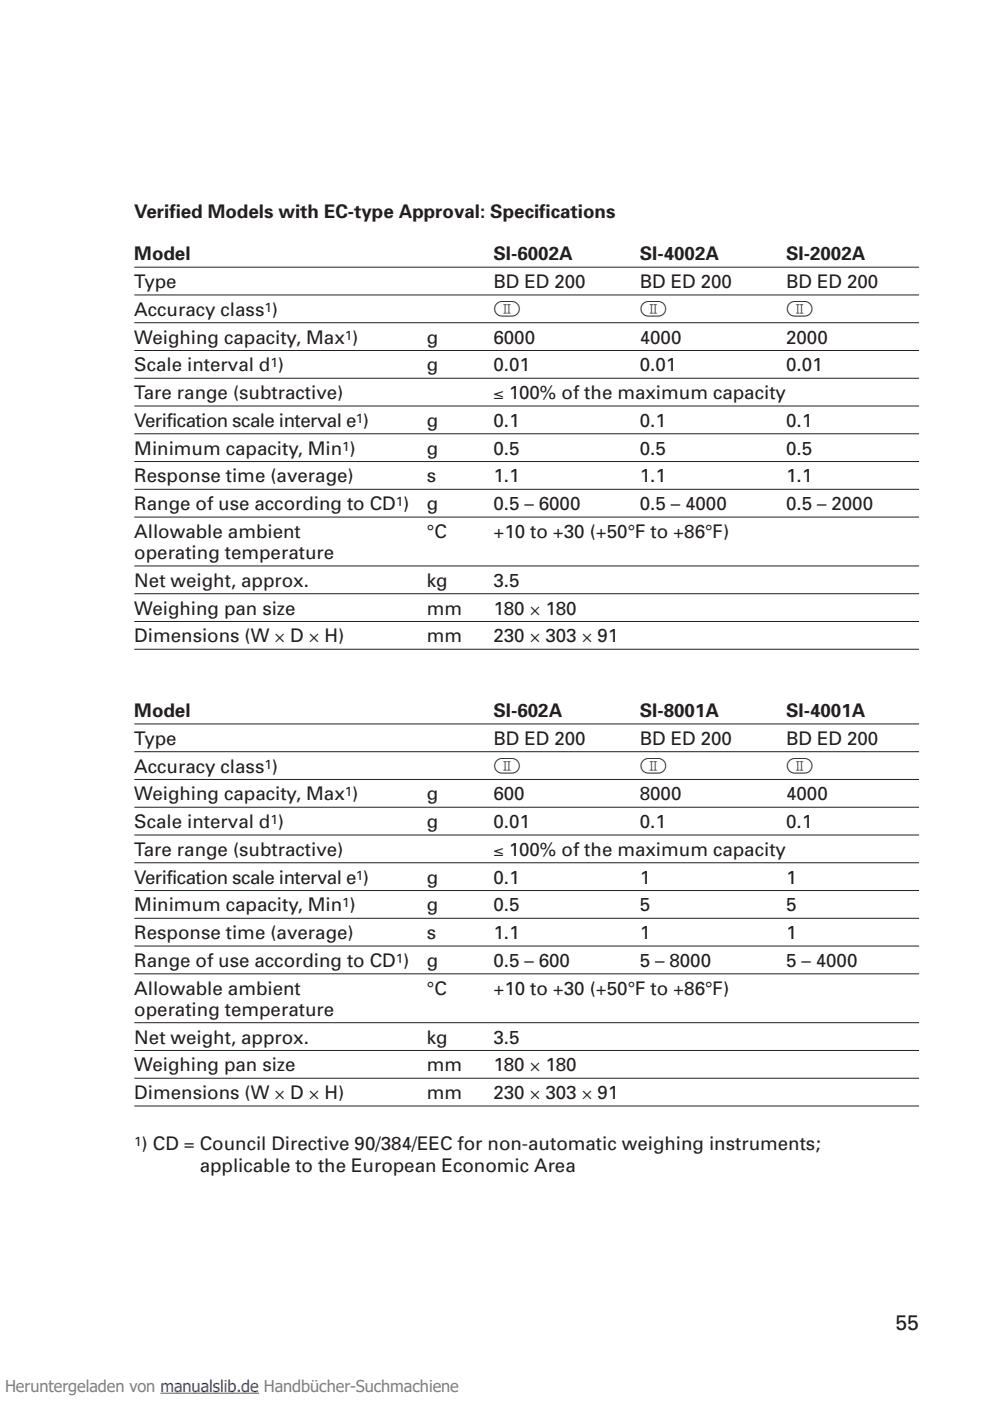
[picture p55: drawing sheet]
<svg xmlns="http://www.w3.org/2000/svg" width="210mm" height="297mm" viewBox="0 0 210 297" stroke-linecap="round" stroke-linejoin="round" font-family="sans-serif">
<defs><g id="words">
<text font-size="4.5" fill="#231f20" x="189.9" y="282.1">55</text>
<g font-size="4" fill="#231f20">
<text x="28.5" y="46.2">Verified Models with EC-type Approval: Specifications</text>
<text x="28.5" y="55.2">Model</text>
<text x="104.6" y="55.2">SI-6002A</text>
<text x="135.6" y="55.2">SI-4002A</text>
<text x="166.7" y="55.2">SI-2002A</text>
<text x="28.5" y="61.1">Type</text>
<text x="104.6" y="61.1">BD ED 200</text>
<text x="135.6" y="61.1">BD ED 200</text>
<text x="166.7" y="61.1">BD ED 200</text>
<text x="28.5" y="67">Accuracy class )</text>
<text x="104.6" y="67">K</text>
<text x="135.6" y="67">K</text>
<text x="166.7" y="67">K</text>
<text x="28.5" y="72.9">Weighing capacity, Max )</text>
<text x="90.5" y="72.9">g</text>
<text x="104.6" y="72.9">6000</text>
<text x="135.6" y="72.9">4000</text>
<text x="166.7" y="72.9">2000</text>
<text x="28.5" y="78.7">Scale interval d )</text>
<text x="90.5" y="78.7">g</text>
<text x="104.6" y="78.7">0.01</text>
<text x="135.6" y="78.7">0.01</text>
<text x="166.7" y="78.7">0.01</text>
<text x="28.5" y="84.6">Tare range (subtractive)</text>
<text x="104.6" y="84.6">&lt; 100% of the maximum capacity</text>
<text x="28.5" y="90.5">Verification scale interval e )</text>
<text x="90.5" y="90.5">g</text>
<text x="104.6" y="90.5">0.1</text>
<text x="135.6" y="90.5">0.1</text>
<text x="166.7" y="90.5">0.1</text>
<text x="28.5" y="96.4">Minimum capacity, Min )</text>
<text x="90.5" y="96.4">g</text>
<text x="104.6" y="96.4">0.5</text>
<text x="135.6" y="96.4">0.5</text>
<text x="166.7" y="96.4">0.5</text>
<text x="28.5" y="102.3">Response time (average)</text>
<text x="90.5" y="102.3">s</text>
<text x="104.6" y="102.3">1.1</text>
<text x="135.6" y="102.3">1.1</text>
<text x="166.7" y="102.3">1.1</text>
<text x="28.5" y="108.2">Range of use according to CD )</text>
<text x="90.5" y="108.2">g</text>
<text x="104.6" y="108.2">0.5 – 6000</text>
<text x="135.6" y="108.2">0.5 – 4000</text>
<text x="166.7" y="108.2">0.5 – 2000</text>
<text x="28.5" y="114.1">Allowable ambient</text>
<text x="28.5" y="118.5">operating temperature</text>
<text x="90.5" y="114.1">°C</text>
<text x="104.6" y="114.1">+10 to +30 (+50°F to +86°F)</text>
<text x="28.5" y="124.4">Net weight, approx.</text>
<text x="90.5" y="124.4">kg</text>
<text x="104.6" y="124.4">3.5</text>
<text x="28.5" y="130.3">Weighing pan size</text>
<text x="90.5" y="130.3">mm</text>
<text x="104.6" y="130.3">180 + 180</text>
<text x="28.5" y="136.2">Dimensions (W + D + H)</text>
<text x="90.5" y="136.2">mm</text>
<text x="104.6" y="136.2">230 + 303 + 91</text>
<text x="28.5" y="152">Model</text>
<text x="104.6" y="152">SI-602A</text>
<text x="135.6" y="152">SI-8001A</text>
<text x="166.7" y="152">SI-4001A</text>
<text x="28.5" y="157.9">Type</text>
<text x="104.6" y="157.9">BD ED 200</text>
<text x="135.6" y="157.9">BD ED 200</text>
<text x="166.7" y="157.9">BD ED 200</text>
<text x="28.5" y="163.8">Accuracy class )</text>
<text x="104.6" y="163.8">K</text>
<text x="135.6" y="163.8">K</text>
<text x="166.7" y="163.8">K</text>
<text x="28.5" y="169.7">Weighing capacity, Max )</text>
<text x="90.5" y="169.7">g</text>
<text x="104.6" y="169.7">600</text>
<text x="135.6" y="169.7">8000</text>
<text x="166.7" y="169.7">4000</text>
<text x="28.5" y="175.6">Scale interval d )</text>
<text x="90.5" y="175.6">g</text>
<text x="104.6" y="175.6">0.01</text>
<text x="135.6" y="175.6">0.1</text>
<text x="166.7" y="175.6">0.1</text>
<text x="28.5" y="181.5">Tare range (subtractive)</text>
<text x="104.6" y="181.5">&lt; 100% of the maximum capacity</text>
<text x="28.5" y="187.4">Verification scale interval e )</text>
<text x="90.5" y="187.4">g</text>
<text x="104.6" y="187.4">0.1</text>
<text x="135.6" y="187.4">1</text>
<text x="166.7" y="187.4">1</text>
<text x="28.5" y="193.2">Minimum capacity, Min )</text>
<text x="90.5" y="193.2">g</text>
<text x="104.6" y="193.2">0.5</text>
<text x="135.6" y="193.2">5</text>
<text x="166.7" y="193.2">5</text>
<text x="28.5" y="199.1">Response time (average)</text>
<text x="90.5" y="199.1">s</text>
<text x="104.6" y="199.1">1.1</text>
<text x="135.6" y="199.1">1</text>
<text x="166.7" y="199.1">1</text>
<text x="28.5" y="205">Range of use according to CD )</text>
<text x="90.5" y="205">g</text>
<text x="104.6" y="205">0.5 – 600</text>
<text x="135.6" y="205">5 – 8000</text>
<text x="166.7" y="205">5 – 4000</text>
<text x="28.5" y="210.9">Allowable ambient</text>
<text x="28.5" y="215.4">operating temperature</text>
<text x="90.5" y="210.9">°C</text>
<text x="104.6" y="210.9">+10 to +30 (+50°F to +86°F)</text>
<text x="28.5" y="221.3">Net weight, approx.</text>
<text x="90.5" y="221.3">kg</text>
<text x="104.6" y="221.3">3.5</text>
<text x="28.5" y="227.2">Weighing pan size</text>
<text x="90.5" y="227.2">mm</text>
<text x="104.6" y="227.2">180 + 180</text>
<text x="28.5" y="233">Dimensions (W + D + H)</text>
<text x="90.5" y="233">mm</text>
<text x="104.6" y="233">230 + 303 + 91</text>
<text x="30" y="243.9">) CD = Council Directive 90/384/EEC for non-automatic weighing instruments;</text>
<text x="42.3" y="248.4">applicable to the European Economic Area</text>
</g>
<g font-size="3.5" fill="#808080">
<text x="1.1" y="295.1">Heruntergeladen von</text>
<text x="56" y="295.1">Handbücher-Suchmachiene</text>
</g>
<text font-size="3.5" fill="#00f" x="34" y="295.1">manualslib.de</text>
<g font-size="2.8" fill="#231f20">
<text x="56.1" y="66.1">1</text>
<text x="57.3" y="77.9">1</text>
<text x="73.1" y="72">1</text>
<text x="75.5" y="89.7">1</text>
<text x="72.6" y="95.6">1</text>
<text x="83.9" y="107.3">1</text>
<text x="56.1" y="163">1</text>
<text x="73.1" y="168.9">1</text>
<text x="57.3" y="174.7">1</text>
<text x="75.5" y="186.5">1</text>
<text x="72.6" y="192.4">1</text>
<text x="83.9" y="204.2">1</text>
<text x="28.5" y="243.1">1</text>
</g>
</g></defs>
<g fill="none" stroke="#231f20" stroke-width=".21">
<path d="M28.5 56.6h166.4M28.5 62.5h166.4M28.5 68.4h166.4M28.5 74.3h166.4M28.5 80.2h166.4M28.5 86.1h166.4M28.5 92h166.4M28.5 97.9h166.4M28.5 103.7h166.4M28.5 109.6h166.4M28.5 120h166.4M28.5 125.9h166.4"/>
<path d="M28.5 131.8h166.4M28.5 137.7h166.4M28.5 153.5h166.4M28.5 159.4h166.4M28.5 165.3h166.4M28.5 171.1h166.4M28.5 177h166.4M28.5 182.9h166.4M28.5 188.8h166.4M28.5 194.7h166.4M28.5 200.6h166.4M28.5 206.5h166.4"/>
<path d="M28.5 216.8h166.4M28.5 222.7h166.4M28.5 228.6h166.4M28.5 234.5h166.4"/>
</g>
<path d="M34 291.6h20.9v4.2h-20.9z" fill-rule="evenodd" fill="#fff"/>
<path d="M34 295.4h20.9" fill="none" stroke="#00f" stroke-width=".21"/>
<use href="#words"/>
</svg>
